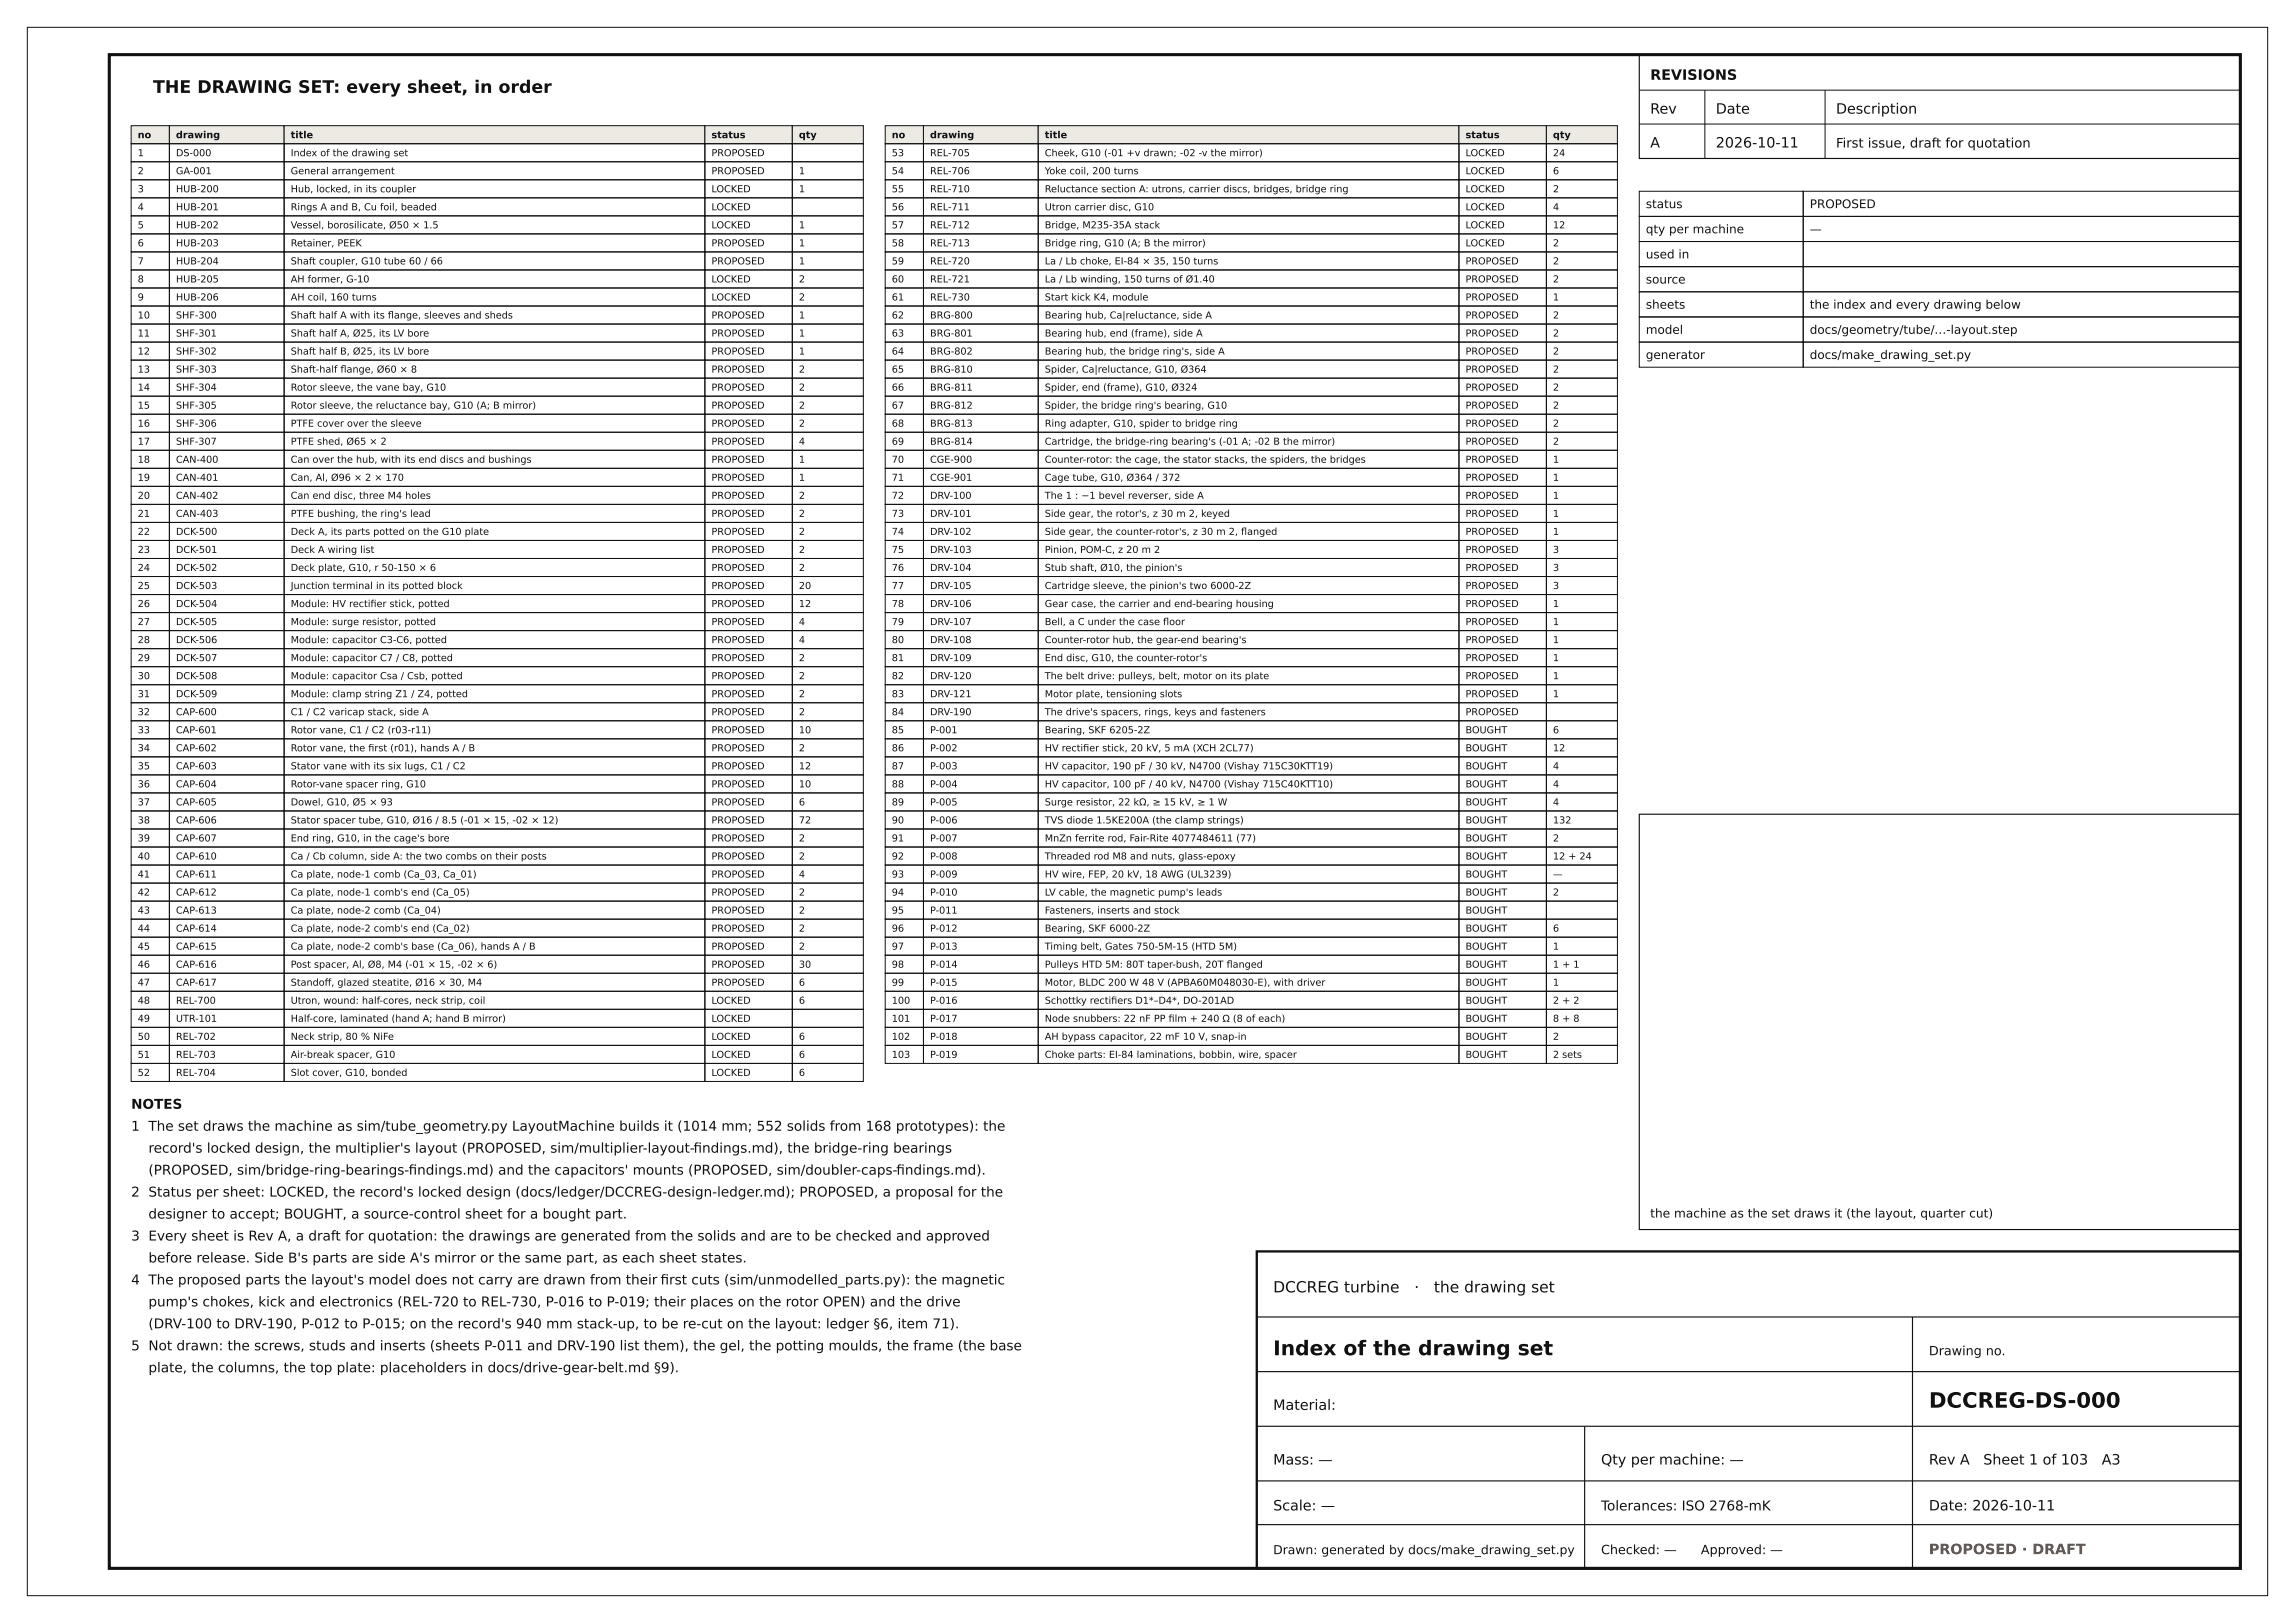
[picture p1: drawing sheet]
<svg xmlns="http://www.w3.org/2000/svg" width="420mm" height="297mm" viewBox="0 0 420 297" stroke-linecap="round" stroke-linejoin="round" font-family="sans-serif">
<defs><g id="words">
<text font-size="3.9" fill="#111" x="353" y="257.6">DCCREG-DS-000</text>
<text font-size="3.7" fill="#111" x="233" y="248">Index of the drawing set</text>
<text font-size="3.2" fill="#111" x="28" y="17">THE DRAWING SET: every sheet, in order</text>
<g font-size="2.8" fill="#111">
<text x="233" y="236.5">DCCREG turbine</text>
<text x="258.8" y="236.5">·</text>
<text x="262.4" y="236.5">the drawing set</text>
</g>
<g font-size="2.6" fill="#111">
<text x="302" y="14.6">REVISIONS</text>
<text x="302" y="20.8">Rev</text>
<text x="314" y="20.8">Date</text>
<text x="336" y="20.8">Description</text>
<text x="302" y="27">A</text>
<text x="314" y="27">2026-10-11</text>
<text x="233" y="258">Material:</text>
<text x="233" y="268">Mass: —</text>
<text x="293" y="268">Qty per machine: —</text>
<text x="353" y="268">Rev A</text>
<text x="363" y="268">Sheet 1 of 103</text>
<text x="384.6" y="268">A3</text>
<text x="233" y="276.4">Scale: —</text>
<text x="353" y="276.4">Date: 2026-10-11</text>
</g>
<text font-size="2.6" fill="#9a3412" x="353" y="284.4">PROPOSED · DRAFT</text>
<g font-size="2.5" fill="#111">
<text x="24" y="202.9">NOTES</text>
<text x="24" y="206.9">1 The set draws the machine as sim/tube_geometry.py LayoutMachine builds it (1014 mm; 552 solids from 168 prototypes): the</text>
<text x="27.2" y="210.9">record's locked design, the multiplier's layout (PROPOSED, sim/multiplier-layout-fndings.md), the bridge-ring bearings</text>
<text x="27.2" y="215">(PROPOSED, sim/bridge-ring-bearings-fndings.md) and the capacitors' mounts (PROPOSED, sim/doubler-caps-fndings.md).</text>
<text x="74.8" y="215">i</text>
<text x="126.9" y="210.9">i</text>
<text x="164" y="215">i</text>
<text x="24" y="219">2 Status per sheet: LOCKED, the record's locked design (docs/ledger/DCCREG-design-ledger.md); PROPOSED, a proposal for the</text>
<text x="24" y="227">3 Every sheet is Rev A, a draft for quotation: the drawings are generated from the solids and are to be checked and approved</text>
<text x="27.2" y="223">designer to accept; BOUGHT, a source-control sheet for a bought part.</text>
<text x="27.2" y="231">before release. Side B's parts are side A's mirror or the same part, as each sheet states.</text>
<text x="24" y="235">4 The proposed parts the layout's model does not carry are drawn from their frst cuts (sim/unmodelled_parts.py): the magnetic</text>
<text x="27.2" y="239.1">pump's chokes, kick and electronics (REL-720 to REL-730, P-016 to P-019; their places on the rotor OPEN) and the drive</text>
<text x="120.9" y="235">i</text>
<text x="27.2" y="243.1">(DRV-100 to DRV-190, P-012 to P-015; on the record's 940 mm stack-up, to be re-cut on the layout: ledger §6, item 71).</text>
<text x="24" y="247.1">5 Not drawn: the screws, studs and inserts (sheets P-011 and DRV-190 list them), the gel, the potting moulds, the frame (the base</text>
<text x="27.2" y="251.1">plate, the columns, the top plate: placeholders in docs/drive-gear-belt.md §9).</text>
<text x="293" y="276.4">Tolerances: ISO 2768-mK</text>
</g>
<text font-size="2.4" fill="#111" x="336" y="27">First issue, draft for quotation</text>
<g font-size="2.3" fill="#111">
<text x="353" y="248">Drawing no.</text>
<text x="233" y="284.4">Drawn: generated by docs/make_drawing_set.py</text>
<text x="293" y="284.4">Checked: —</text>
<text x="311.3" y="284.4">Approved: —</text>
</g>
<g font-size="2.2" fill="#111">
<text x="301.2" y="38.1">status</text>
<text x="331.2" y="38.1">PROPOSED</text>
<text x="301.2" y="42.7">qty per machine</text>
<text x="301.2" y="47.3">used in</text>
<text x="331.2" y="42.7">—</text>
<text x="301.2" y="51.9">source</text>
<text x="301.2" y="56.5">sheets</text>
<text x="331.2" y="56.5">the index and every drawing below</text>
<text x="301.2" y="61.1">model</text>
<text x="301.2" y="65.7">generator</text>
<text x="331.2" y="61.1">docs/geometry/tube/…-layout.step</text>
<text x="331.2" y="65.7">docs/make_drawing_set.py</text>
<text x="302" y="222.8">the machine as the set draws it (the layout, quarter cut)</text>
</g>
<g font-size="1.8" fill="#111">
<text x="25.2" y="25.3">no</text>
<text x="25.2" y="28.6">1</text>
<text x="32.2" y="25.3">drawing</text>
<text x="32.2" y="28.6">DS-000</text>
<text x="53.2" y="25.3">title</text>
<text x="53.2" y="28.6">Index of the drawing set</text>
<text x="130.2" y="25.3">status</text>
<text x="130.2" y="28.6">PROPOSED</text>
<text x="146.2" y="25.3">qty</text>
<text x="163.2" y="25.3">no</text>
<text x="163.2" y="28.6">53</text>
<text x="170.2" y="25.3">drawing</text>
<text x="170.2" y="28.6">REL-705</text>
<text x="191.2" y="25.3">title</text>
<text x="191.2" y="28.6">Cheek, G10 (-01 +v drawn; -02 -v the mirror)</text>
<text x="268.2" y="25.3">status</text>
<text x="268.2" y="28.6">LOCKED</text>
<text x="284.2" y="25.3">qty</text>
<text x="284.2" y="28.6">24</text>
<text x="25.2" y="31.9">2</text>
<text x="25.2" y="35.2">3</text>
<text x="32.2" y="31.9">GA-001</text>
<text x="32.2" y="35.2">HUB-200</text>
<text x="53.2" y="31.9">General arrangement</text>
<text x="53.2" y="35.2">Hub, locked, in its coupler</text>
<text x="130.2" y="31.9">PROPOSED</text>
<text x="130.2" y="35.2">LOCKED</text>
<text x="146.2" y="31.9">1</text>
<text x="146.2" y="35.2">1</text>
<text x="163.2" y="31.9">54</text>
<text x="163.2" y="35.2">55</text>
<text x="170.2" y="31.9">REL-706</text>
<text x="170.2" y="35.2">REL-710</text>
<text x="191.2" y="31.9">Yoke coil, 200 turns</text>
<text x="191.2" y="35.2">Reluctance section A: utrons, carrier discs, bridges, bridge ring</text>
<text x="268.2" y="31.9">LOCKED</text>
<text x="268.2" y="35.2">LOCKED</text>
<text x="284.2" y="31.9">6</text>
<text x="284.2" y="35.2">2</text>
<text x="25.2" y="38.5">4</text>
<text x="25.2" y="41.8">5</text>
<text x="32.2" y="38.5">HUB-201</text>
<text x="32.2" y="41.8">HUB-202</text>
<text x="53.2" y="38.5">Rings A and B, Cu foil, beaded</text>
<text x="53.2" y="41.8">Vessel, borosilicate, Ø50 × 1.5</text>
<text x="130.2" y="38.5">LOCKED</text>
<text x="130.2" y="41.8">LOCKED</text>
<text x="146.2" y="41.8">1</text>
<text x="163.2" y="38.5">56</text>
<text x="163.2" y="41.8">57</text>
<text x="170.2" y="38.5">REL-711</text>
<text x="170.2" y="41.8">REL-712</text>
<text x="191.2" y="38.5">Utron carrier disc, G10</text>
<text x="191.2" y="41.8">Bridge, M235-35A stack</text>
<text x="268.2" y="38.5">LOCKED</text>
<text x="268.2" y="41.8">LOCKED</text>
<text x="284.2" y="38.5">4</text>
<text x="284.2" y="41.8">12</text>
<text x="25.2" y="45.1">6</text>
<text x="32.2" y="45.1">HUB-203</text>
<text x="53.2" y="45.1">Retainer, PEEK</text>
<text x="130.2" y="45.1">PROPOSED</text>
<text x="146.2" y="45.1">1</text>
<text x="163.2" y="45.1">58</text>
<text x="170.2" y="45.1">REL-713</text>
<text x="191.2" y="45.1">Bridge ring, G10 (A; B the mirror)</text>
<text x="268.2" y="45.1">LOCKED</text>
<text x="284.2" y="45.1">2</text>
<text x="25.2" y="48.4">7</text>
<text x="25.2" y="51.7">8</text>
<text x="32.2" y="48.4">HUB-204</text>
<text x="32.2" y="51.7">HUB-205</text>
<text x="53.2" y="48.4">Shaft coupler, G10 tube 60 / 66</text>
<text x="53.2" y="51.7">AH former, G-10</text>
<text x="130.2" y="48.4">PROPOSED</text>
<text x="130.2" y="51.7">LOCKED</text>
<text x="146.2" y="48.4">1</text>
<text x="146.2" y="51.7">2</text>
<text x="163.2" y="48.4">59</text>
<text x="163.2" y="51.7">60</text>
<text x="170.2" y="48.4">REL-720</text>
<text x="170.2" y="51.7">REL-721</text>
<text x="191.2" y="48.4">La / Lb choke, EI-84 × 35, 150 turns</text>
<text x="191.2" y="51.7">La / Lb winding, 150 turns of Ø1.40</text>
<text x="268.2" y="48.4">PROPOSED</text>
<text x="268.2" y="51.7">PROPOSED</text>
<text x="284.2" y="48.4">2</text>
<text x="284.2" y="51.7">2</text>
<text x="25.2" y="55">9</text>
<text x="25.2" y="58.3">10</text>
<text x="32.2" y="55">HUB-206</text>
<text x="32.2" y="58.3">SHF-300</text>
<text x="53.2" y="55">AH coil, 160 turns</text>
<text x="53.2" y="58.3">Shaft half A with its fange, sleeves and sheds</text>
<text x="71" y="58.3">l</text>
<text x="130.2" y="55">LOCKED</text>
<text x="130.2" y="58.3">PROPOSED</text>
<text x="146.2" y="55">2</text>
<text x="146.2" y="58.3">1</text>
<text x="163.2" y="55">61</text>
<text x="163.2" y="58.3">62</text>
<text x="170.2" y="55">REL-730</text>
<text x="170.2" y="58.3">BRG-800</text>
<text x="191.2" y="55">Start kick K4, module</text>
<text x="191.2" y="58.3">Bearing hub, Ca|reluctance, side A</text>
<text x="268.2" y="55">PROPOSED</text>
<text x="268.2" y="58.3">PROPOSED</text>
<text x="284.2" y="55">1</text>
<text x="284.2" y="58.3">2</text>
<text x="25.2" y="61.6">11</text>
<text x="25.2" y="64.9">12</text>
<text x="32.2" y="61.6">SHF-301</text>
<text x="32.2" y="64.9">SHF-302</text>
<text x="53.2" y="61.6">Shaft half A, Ø25, its LV bore</text>
<text x="53.2" y="64.9">Shaft half B, Ø25, its LV bore</text>
<text x="130.2" y="61.6">PROPOSED</text>
<text x="130.2" y="64.9">PROPOSED</text>
<text x="146.2" y="61.6">1</text>
<text x="146.2" y="64.9">1</text>
<text x="163.2" y="61.6">63</text>
<text x="163.2" y="64.9">64</text>
<text x="170.2" y="61.6">BRG-801</text>
<text x="170.2" y="64.9">BRG-802</text>
<text x="191.2" y="61.6">Bearing hub, end (frame), side A</text>
<text x="191.2" y="64.9">Bearing hub, the bridge ring's, side A</text>
<text x="268.2" y="61.6">PROPOSED</text>
<text x="268.2" y="64.9">PROPOSED</text>
<text x="284.2" y="61.6">2</text>
<text x="284.2" y="64.9">2</text>
<text x="25.2" y="68.2">13</text>
<text x="25.2" y="71.5">14</text>
<text x="32.2" y="68.2">SHF-303</text>
<text x="32.2" y="71.5">SHF-304</text>
<text x="53.2" y="68.2">Shaft-half fange, Ø60 × 8</text>
<text x="53.2" y="71.5">Rotor sleeve, the vane bay, G10</text>
<text x="62.3" y="68.2">l</text>
<text x="130.2" y="68.2">PROPOSED</text>
<text x="130.2" y="71.5">PROPOSED</text>
<text x="146.2" y="68.2">2</text>
<text x="146.2" y="71.5">2</text>
<text x="163.2" y="68.2">65</text>
<text x="163.2" y="71.5">66</text>
<text x="170.2" y="68.2">BRG-810</text>
<text x="170.2" y="71.5">BRG-811</text>
<text x="191.2" y="68.2">Spider, Ca|reluctance, G10, Ø364</text>
<text x="191.2" y="71.5">Spider, end (frame), G10, Ø324</text>
<text x="268.2" y="68.2">PROPOSED</text>
<text x="268.2" y="71.5">PROPOSED</text>
<text x="284.2" y="68.2">2</text>
<text x="284.2" y="71.5">2</text>
<text x="25.2" y="74.8">15</text>
<text x="32.2" y="74.8">SHF-305</text>
<text x="53.2" y="74.8">Rotor sleeve, the reluctance bay, G10 (A; B mirror)</text>
<text x="130.2" y="74.8">PROPOSED</text>
<text x="146.2" y="74.8">2</text>
<text x="163.2" y="74.8">67</text>
<text x="170.2" y="74.8">BRG-812</text>
<text x="191.2" y="74.8">Spider, the bridge ring's bearing, G10</text>
<text x="268.2" y="74.8">PROPOSED</text>
<text x="284.2" y="74.8">2</text>
<text x="25.2" y="78.1">16</text>
<text x="25.2" y="81.4">17</text>
<text x="32.2" y="78.1">SHF-306</text>
<text x="32.2" y="81.4">SHF-307</text>
<text x="53.2" y="78.1">PTFE cover over the sleeve</text>
<text x="53.2" y="81.4">PTFE shed, Ø65 × 2</text>
<text x="130.2" y="78.1">PROPOSED</text>
<text x="130.2" y="81.4">PROPOSED</text>
<text x="146.2" y="78.1">2</text>
<text x="146.2" y="81.4">4</text>
<text x="163.2" y="78.1">68</text>
<text x="163.2" y="81.4">69</text>
<text x="170.2" y="78.1">BRG-813</text>
<text x="170.2" y="81.4">BRG-814</text>
<text x="191.2" y="78.1">Ring adapter, G10, spider to bridge ring</text>
<text x="191.2" y="81.4">Cartridge, the bridge-ring bearing's (-01 A; -02 B the mirror)</text>
<text x="268.2" y="78.1">PROPOSED</text>
<text x="268.2" y="81.4">PROPOSED</text>
<text x="284.2" y="78.1">2</text>
<text x="284.2" y="81.4">2</text>
<text x="25.2" y="84.7">18</text>
<text x="25.2" y="88">19</text>
<text x="32.2" y="84.7">CAN-400</text>
<text x="32.2" y="88">CAN-401</text>
<text x="53.2" y="84.7">Can over the hub, with its end discs and bushings</text>
<text x="53.2" y="88">Can, Al, Ø96 × 2 × 170</text>
<text x="130.2" y="84.7">PROPOSED</text>
<text x="130.2" y="88">PROPOSED</text>
<text x="146.2" y="84.7">1</text>
<text x="146.2" y="88">1</text>
<text x="163.2" y="84.7">70</text>
<text x="163.2" y="88">71</text>
<text x="170.2" y="84.7">CGE-900</text>
<text x="170.2" y="88">CGE-901</text>
<text x="191.2" y="84.7">Counter-rotor: the cage, the stator stacks, the spiders, the bridges</text>
<text x="191.2" y="88">Cage tube, G10, Ø364 / 372</text>
<text x="268.2" y="84.7">PROPOSED</text>
<text x="268.2" y="88">PROPOSED</text>
<text x="284.2" y="84.7">1</text>
<text x="284.2" y="88">1</text>
<text x="25.2" y="91.3">20</text>
<text x="25.2" y="94.6">21</text>
<text x="32.2" y="91.3">CAN-402</text>
<text x="32.2" y="94.6">CAN-403</text>
<text x="53.2" y="91.3">Can end disc, three M4 holes</text>
<text x="53.2" y="94.6">PTFE bushing, the ring's lead</text>
<text x="130.2" y="91.3">PROPOSED</text>
<text x="130.2" y="94.6">PROPOSED</text>
<text x="146.2" y="91.3">2</text>
<text x="146.2" y="94.6">2</text>
<text x="163.2" y="91.3">72</text>
<text x="163.2" y="94.6">73</text>
<text x="170.2" y="91.3">DRV-100</text>
<text x="170.2" y="94.6">DRV-101</text>
<text x="191.2" y="91.3">The 1 : −1 bevel reverser, side A</text>
<text x="191.2" y="94.6">Side gear, the rotor's, z 30 m 2, keyed</text>
<text x="268.2" y="91.3">PROPOSED</text>
<text x="268.2" y="94.6">PROPOSED</text>
<text x="284.2" y="91.3">1</text>
<text x="284.2" y="94.6">1</text>
<text x="25.2" y="97.9">22</text>
<text x="25.2" y="101.2">23</text>
<text x="32.2" y="97.9">DCK-500</text>
<text x="32.2" y="101.2">DCK-501</text>
<text x="53.2" y="97.9">Deck A, its parts potted on the G10 plate</text>
<text x="53.2" y="101.2">Deck A wiring list</text>
<text x="130.2" y="97.9">PROPOSED</text>
<text x="130.2" y="101.2">PROPOSED</text>
<text x="146.2" y="97.9">2</text>
<text x="146.2" y="101.2">2</text>
<text x="163.2" y="97.9">74</text>
<text x="163.2" y="101.2">75</text>
<text x="170.2" y="97.9">DRV-102</text>
<text x="170.2" y="101.2">DRV-103</text>
<text x="191.2" y="97.9">Side gear, the counter-rotor's, z 30 m 2, fanged</text>
<text x="191.2" y="101.2">Pinion, POM-C, z 20 m 2</text>
<text x="227.1" y="97.9">l</text>
<text x="268.2" y="97.9">PROPOSED</text>
<text x="268.2" y="101.2">PROPOSED</text>
<text x="284.2" y="97.9">1</text>
<text x="284.2" y="101.2">3</text>
<text x="25.2" y="104.5">24</text>
<text x="25.2" y="107.8">25</text>
<text x="32.2" y="104.5">DCK-502</text>
<text x="32.2" y="107.8">DCK-503</text>
<text x="53.2" y="104.5">Deck plate, G10, r 50-150 × 6</text>
<text x="53.2" y="107.8">Junction terminal in its potted block</text>
<text x="130.2" y="104.5">PROPOSED</text>
<text x="130.2" y="107.8">PROPOSED</text>
<text x="146.2" y="104.5">2</text>
<text x="146.2" y="107.8">20</text>
<text x="163.2" y="104.5">76</text>
<text x="163.2" y="107.8">77</text>
<text x="170.2" y="104.5">DRV-104</text>
<text x="170.2" y="107.8">DRV-105</text>
<text x="191.2" y="104.5">Stub shaft, Ø10, the pinion's</text>
<text x="191.2" y="107.8">Cartridge sleeve, the pinion's two 6000-2Z</text>
<text x="268.2" y="104.5">PROPOSED</text>
<text x="268.2" y="107.8">PROPOSED</text>
<text x="284.2" y="104.5">3</text>
<text x="284.2" y="107.8">3</text>
<text x="25.2" y="111.1">26</text>
<text x="32.2" y="111.1">DCK-504</text>
<text x="53.2" y="111.1">Module: HV rectifer stick, potted</text>
<text x="67.8" y="111.1">i</text>
<text x="130.2" y="111.1">PROPOSED</text>
<text x="146.2" y="111.1">12</text>
<text x="163.2" y="111.1">78</text>
<text x="170.2" y="111.1">DRV-106</text>
<text x="191.2" y="111.1">Gear case, the carrier and end-bearing housing</text>
<text x="268.2" y="111.1">PROPOSED</text>
<text x="284.2" y="111.1">1</text>
<text x="25.2" y="114.4">27</text>
<text x="25.2" y="117.7">28</text>
<text x="32.2" y="114.4">DCK-505</text>
<text x="32.2" y="117.7">DCK-506</text>
<text x="53.2" y="114.4">Module: surge resistor, potted</text>
<text x="53.2" y="117.7">Module: capacitor C3-C6, potted</text>
<text x="130.2" y="114.4">PROPOSED</text>
<text x="130.2" y="117.7">PROPOSED</text>
<text x="146.2" y="114.4">4</text>
<text x="146.2" y="117.7">4</text>
<text x="163.2" y="114.4">79</text>
<text x="163.2" y="117.7">80</text>
<text x="170.2" y="114.4">DRV-107</text>
<text x="170.2" y="117.7">DRV-108</text>
<text x="191.2" y="114.4">Bell, a C under the case foor</text>
<text x="191.2" y="117.7">Counter-rotor hub, the gear-end bearing's</text>
<text x="212.8" y="114.4">l</text>
<text x="268.2" y="114.4">PROPOSED</text>
<text x="268.2" y="117.7">PROPOSED</text>
<text x="284.2" y="114.4">1</text>
<text x="284.2" y="117.7">1</text>
<text x="25.2" y="121">29</text>
<text x="25.2" y="124.3">30</text>
<text x="32.2" y="121">DCK-507</text>
<text x="32.2" y="124.3">DCK-508</text>
<text x="53.2" y="121">Module: capacitor C7 / C8, potted</text>
<text x="53.2" y="124.3">Module: capacitor Csa / Csb, potted</text>
<text x="130.2" y="121">PROPOSED</text>
<text x="130.2" y="124.3">PROPOSED</text>
<text x="146.2" y="121">2</text>
<text x="146.2" y="124.3">2</text>
<text x="163.2" y="121">81</text>
<text x="163.2" y="124.3">82</text>
<text x="170.2" y="121">DRV-109</text>
<text x="170.2" y="124.3">DRV-120</text>
<text x="191.2" y="121">End disc, G10, the counter-rotor's</text>
<text x="191.2" y="124.3">The belt drive: pulleys, belt, motor on its plate</text>
<text x="268.2" y="121">PROPOSED</text>
<text x="268.2" y="124.3">PROPOSED</text>
<text x="284.2" y="121">1</text>
<text x="284.2" y="124.3">1</text>
<text x="25.2" y="127.6">31</text>
<text x="25.2" y="130.9">32</text>
<text x="32.2" y="127.6">DCK-509</text>
<text x="32.2" y="130.9">CAP-600</text>
<text x="53.2" y="127.6">Module: clamp string Z1 / Z4, potted</text>
<text x="53.2" y="130.9">C1 / C2 varicap stack, side A</text>
<text x="130.2" y="127.6">PROPOSED</text>
<text x="130.2" y="130.9">PROPOSED</text>
<text x="146.2" y="127.6">2</text>
<text x="146.2" y="130.9">2</text>
<text x="163.2" y="127.6">83</text>
<text x="163.2" y="130.9">84</text>
<text x="170.2" y="127.6">DRV-121</text>
<text x="170.2" y="130.9">DRV-190</text>
<text x="191.2" y="127.6">Motor plate, tensioning slots</text>
<text x="191.2" y="130.9">The drive's spacers, rings, keys and fasteners</text>
<text x="268.2" y="127.6">PROPOSED</text>
<text x="268.2" y="130.9">PROPOSED</text>
<text x="284.2" y="127.6">1</text>
<text x="25.2" y="134.2">33</text>
<text x="25.2" y="137.5">34</text>
<text x="32.2" y="134.2">CAP-601</text>
<text x="32.2" y="137.5">CAP-602</text>
<text x="53.2" y="134.2">Rotor vane, C1 / C2 (r03-r11)</text>
<text x="53.2" y="137.5">Rotor vane, the frst (r01), hands A / B</text>
<text x="67.4" y="137.5">i</text>
<text x="130.2" y="134.2">PROPOSED</text>
<text x="130.2" y="137.5">PROPOSED</text>
<text x="146.2" y="134.2">10</text>
<text x="146.2" y="137.5">2</text>
<text x="163.2" y="134.2">85</text>
<text x="163.2" y="137.5">86</text>
<text x="170.2" y="134.2">P-001</text>
<text x="170.2" y="137.5">P-002</text>
<text x="191.2" y="134.2">Bearing, SKF 6205-2Z</text>
<text x="191.2" y="137.5">HV rectifer stick, 20 kV, 5 mA (XCH 2CL77)</text>
<text x="198.2" y="137.5">i</text>
<text x="268.2" y="134.2">BOUGHT</text>
<text x="268.2" y="137.5">BOUGHT</text>
<text x="284.2" y="134.2">6</text>
<text x="284.2" y="137.5">12</text>
<text x="25.2" y="140.8">35</text>
<text x="32.2" y="140.8">CAP-603</text>
<text x="53.2" y="140.8">Stator vane with its six lugs, C1 / C2</text>
<text x="130.2" y="140.8">PROPOSED</text>
<text x="146.2" y="140.8">12</text>
<text x="163.2" y="140.8">87</text>
<text x="170.2" y="140.8">P-003</text>
<text x="191.2" y="140.8">HV capacitor, 190 pF / 30 kV, N4700 (Vishay 715C30KTT19)</text>
<text x="268.2" y="140.8">BOUGHT</text>
<text x="284.2" y="140.8">4</text>
<text x="25.2" y="144.1">36</text>
<text x="25.2" y="147.4">37</text>
<text x="32.2" y="144.1">CAP-604</text>
<text x="32.2" y="147.4">CAP-605</text>
<text x="53.2" y="144.1">Rotor-vane spacer ring, G10</text>
<text x="53.2" y="147.4">Dowel, G10, Ø5 × 93</text>
<text x="130.2" y="144.1">PROPOSED</text>
<text x="130.2" y="147.4">PROPOSED</text>
<text x="146.2" y="144.1">10</text>
<text x="146.2" y="147.4">6</text>
<text x="163.2" y="144.1">88</text>
<text x="163.2" y="147.4">89</text>
<text x="170.2" y="144.1">P-004</text>
<text x="170.2" y="147.4">P-005</text>
<text x="191.2" y="144.1">HV capacitor, 100 pF / 40 kV, N4700 (Vishay 715C40KTT10)</text>
<text x="191.2" y="147.4">Surge resistor, 22 kΩ, ≥ 15 kV, ≥ 1 W</text>
<text x="268.2" y="144.1">BOUGHT</text>
<text x="268.2" y="147.4">BOUGHT</text>
<text x="284.2" y="144.1">4</text>
<text x="284.2" y="147.4">4</text>
<text x="25.2" y="150.7">38</text>
<text x="25.2" y="154">39</text>
<text x="32.2" y="150.7">CAP-606</text>
<text x="32.2" y="154">CAP-607</text>
<text x="53.2" y="150.7">Stator spacer tube, G10, Ø16 / 8.5 (-01 × 15, -02 × 12)</text>
<text x="53.2" y="154">End ring, G10, in the cage's bore</text>
<text x="130.2" y="150.7">PROPOSED</text>
<text x="130.2" y="154">PROPOSED</text>
<text x="146.2" y="150.7">72</text>
<text x="146.2" y="154">2</text>
<text x="163.2" y="150.7">90</text>
<text x="163.2" y="154">91</text>
<text x="170.2" y="150.7">P-006</text>
<text x="170.2" y="154">P-007</text>
<text x="191.2" y="150.7">TVS diode 1.5KE200A (the clamp strings)</text>
<text x="191.2" y="154">MnZn ferrite rod, Fair-Rite 4077484611 (77)</text>
<text x="268.2" y="150.7">BOUGHT</text>
<text x="268.2" y="154">BOUGHT</text>
<text x="284.2" y="150.7">132</text>
<text x="284.2" y="154">2</text>
<text x="25.2" y="157.3">40</text>
<text x="25.2" y="160.6">41</text>
<text x="32.2" y="157.3">CAP-610</text>
<text x="32.2" y="160.6">CAP-611</text>
<text x="53.2" y="157.3">Ca / Cb column, side A: the two combs on their posts</text>
<text x="53.2" y="160.6">Ca plate, node-1 comb (Ca_03, Ca_01)</text>
<text x="130.2" y="157.3">PROPOSED</text>
<text x="130.2" y="160.6">PROPOSED</text>
<text x="146.2" y="157.3">2</text>
<text x="146.2" y="160.6">4</text>
<text x="163.2" y="157.3">92</text>
<text x="163.2" y="160.6">93</text>
<text x="170.2" y="157.3">P-008</text>
<text x="170.2" y="160.6">P-009</text>
<text x="191.2" y="157.3">Threaded rod M8 and nuts, glass-epoxy</text>
<text x="191.2" y="160.6">HV wire, FEP, 20 kV, 18 AWG (UL3239)</text>
<text x="268.2" y="157.3">BOUGHT</text>
<text x="268.2" y="160.6">BOUGHT</text>
<text x="284.2" y="157.3">12 + 24</text>
<text x="284.2" y="160.6">—</text>
<text x="25.2" y="163.9">42</text>
<text x="25.2" y="167.2">43</text>
<text x="32.2" y="163.9">CAP-612</text>
<text x="32.2" y="167.2">CAP-613</text>
<text x="53.2" y="163.9">Ca plate, node-1 comb's end (Ca_05)</text>
<text x="53.2" y="167.2">Ca plate, node-2 comb (Ca_04)</text>
<text x="130.2" y="163.9">PROPOSED</text>
<text x="130.2" y="167.2">PROPOSED</text>
<text x="146.2" y="163.9">2</text>
<text x="146.2" y="167.2">2</text>
<text x="163.2" y="163.9">94</text>
<text x="163.2" y="167.2">95</text>
<text x="170.2" y="163.9">P-010</text>
<text x="170.2" y="167.2">P-011</text>
<text x="191.2" y="163.9">LV cable, the magnetic pump's leads</text>
<text x="191.2" y="167.2">Fasteners, inserts and stock</text>
<text x="268.2" y="163.9">BOUGHT</text>
<text x="268.2" y="167.2">BOUGHT</text>
<text x="284.2" y="163.9">2</text>
<text x="25.2" y="170.5">44</text>
<text x="25.2" y="173.8">45</text>
<text x="32.2" y="170.5">CAP-614</text>
<text x="32.2" y="173.8">CAP-615</text>
<text x="53.2" y="170.5">Ca plate, node-2 comb's end (Ca_02)</text>
<text x="53.2" y="173.8">Ca plate, node-2 comb's base (Ca_06), hands A / B</text>
<text x="130.2" y="170.5">PROPOSED</text>
<text x="130.2" y="173.8">PROPOSED</text>
<text x="146.2" y="170.5">2</text>
<text x="146.2" y="173.8">2</text>
<text x="163.2" y="170.5">96</text>
<text x="163.2" y="173.8">97</text>
<text x="170.2" y="170.5">P-012</text>
<text x="170.2" y="173.8">P-013</text>
<text x="191.2" y="170.5">Bearing, SKF 6000-2Z</text>
<text x="191.2" y="173.8">Timing belt, Gates 750-5M-15 (HTD 5M)</text>
<text x="268.2" y="170.5">BOUGHT</text>
<text x="268.2" y="173.8">BOUGHT</text>
<text x="284.2" y="170.5">6</text>
<text x="284.2" y="173.8">1</text>
<text x="25.2" y="177.1">46</text>
<text x="32.2" y="177.1">CAP-616</text>
<text x="53.2" y="177.1">Post spacer, Al, Ø8, M4 (-01 × 15, -02 × 6)</text>
<text x="130.2" y="177.1">PROPOSED</text>
<text x="146.2" y="177.1">30</text>
<text x="163.2" y="177.1">98</text>
<text x="170.2" y="177.1">P-014</text>
<text x="191.2" y="177.1">Pulleys HTD 5M: 80T taper-bush, 20T fanged</text>
<text x="224.5" y="177.1">l</text>
<text x="268.2" y="177.1">BOUGHT</text>
<text x="284.2" y="177.1">1 + 1</text>
<text x="25.2" y="180.4">47</text>
<text x="25.2" y="183.7">48</text>
<text x="32.2" y="180.4">CAP-617</text>
<text x="32.2" y="183.7">REL-700</text>
<text x="53.2" y="180.4">Standof, glazed steatite, Ø16 × 30, M4</text>
<text x="53.2" y="183.7">Utron, wound: half-cores, neck strip, coil</text>
<text x="59.4" y="180.4">f</text>
<text x="130.2" y="180.4">PROPOSED</text>
<text x="130.2" y="183.7">LOCKED</text>
<text x="146.2" y="180.4">6</text>
<text x="146.2" y="183.7">6</text>
<text x="163.2" y="180.4">99</text>
<text x="163.2" y="183.7">100</text>
<text x="170.2" y="180.4">P-015</text>
<text x="170.2" y="183.7">P-016</text>
<text x="191.2" y="180.4">Motor, BLDC 200 W 48 V (APBA60M048030-E), with driver</text>
<text x="191.2" y="183.7">Schottky rectifers D1*–D4*, DO-201AD</text>
<text x="203.4" y="183.7">i</text>
<text x="268.2" y="180.4">BOUGHT</text>
<text x="268.2" y="183.7">BOUGHT</text>
<text x="284.2" y="180.4">1</text>
<text x="284.2" y="183.7">2 + 2</text>
<text x="25.2" y="187">49</text>
<text x="25.2" y="190.3">50</text>
<text x="32.2" y="187">UTR-101</text>
<text x="32.2" y="190.3">REL-702</text>
<text x="53.2" y="187">Half-core, laminated (hand A; hand B mirror)</text>
<text x="53.2" y="190.3">Neck strip, 80 % NiFe</text>
<text x="130.2" y="187">LOCKED</text>
<text x="130.2" y="190.3">LOCKED</text>
<text x="146.2" y="190.3">6</text>
<text x="163.2" y="187">101</text>
<text x="163.2" y="190.3">102</text>
<text x="170.2" y="187">P-017</text>
<text x="170.2" y="190.3">P-018</text>
<text x="191.2" y="187">Node snubbers: 22 nF PP flm + 240 Ω (8 of each)</text>
<text x="191.2" y="190.3">AH bypass capacitor, 22 mF 10 V, snap-in</text>
<text x="213.9" y="187">i</text>
<text x="268.2" y="187">BOUGHT</text>
<text x="268.2" y="190.3">BOUGHT</text>
<text x="284.2" y="187">8 + 8</text>
<text x="284.2" y="190.3">2</text>
<text x="25.2" y="193.6">51</text>
<text x="25.2" y="196.9">52</text>
<text x="32.2" y="193.6">REL-703</text>
<text x="32.2" y="196.9">REL-704</text>
<text x="53.2" y="193.6">Air-break spacer, G10</text>
<text x="53.2" y="196.9">Slot cover, G10, bonded</text>
<text x="130.2" y="193.6">LOCKED</text>
<text x="130.2" y="196.9">LOCKED</text>
<text x="146.2" y="193.6">6</text>
<text x="146.2" y="196.9">6</text>
<text x="163.2" y="193.6">103</text>
<text x="170.2" y="193.6">P-019</text>
<text x="191.2" y="193.6">Choke parts: EI-84 laminations, bobbin, wire, spacer</text>
<text x="268.2" y="193.6">BOUGHT</text>
<text x="284.2" y="193.6">2 sets</text>
</g>
</g></defs>
<path d="M20 10h390v277h-390z" fill="none" stroke="#111" stroke-width=".56"/>
<path d="M5 5h410v287h-410zM300 16.5h110M312 16.5v12.5M334 16.5v12.5M300 22.7h110" fill="none" stroke="#111" stroke-width=".18"/>
<path d="M300 10h110v19h-110zM300 149h110v76h-110zM230 241h180M230 251h180M350 241v46M230 261h180M230 271h180M230 279h180M290 261v26" fill="none" stroke="#111" stroke-width=".21"/>
<path d="M230 229h180v58h-180z" fill="none" stroke="#111" stroke-width=".42"/>
<g fill="#eceae3" stroke="#111" stroke-width=".18">
<path d="M24 23h7v3.3h-7z"/>
<path d="M31 23h21v3.3h-21z"/>
<path d="M52 23h77v3.3h-77z"/>
<path d="M129 23h16v3.3h-16z"/>
<path d="M145 23h13v3.3h-13z"/>
</g>
<g fill="none" stroke="#111" stroke-width=".18">
<path d="M24 26.3h7v3.3h-7zM24 29.6h7v3.3h-7zM24 32.9h7v3.3h-7zM24 36.2h7v3.3h-7zM24 39.5h7v3.3h-7zM31 26.3h21v3.3h-21zM31 29.6h21v3.3h-21zM31 32.9h21v3.3h-21zM31 36.2h21v3.3h-21zM31 39.5h21v3.3h-21zM52 26.3h77v3.3h-77zM52 29.6h77v3.3h-77z"/>
<path d="M52 32.9h77v3.3h-77zM52 36.2h77v3.3h-77zM52 39.5h77v3.3h-77zM129 26.3h16v3.3h-16zM129 29.6h16v3.3h-16zM129 32.9h16v3.3h-16zM129 36.2h16v3.3h-16zM129 39.5h16v3.3h-16zM145 26.3h13v3.3h-13zM145 29.6h13v3.3h-13zM145 32.9h13v3.3h-13zM145 36.2h13v3.3h-13z"/>
<path d="M145 39.5h13v3.3h-13zM24 42.8h7v3.3h-7zM24 46.1h7v3.3h-7zM24 49.4h7v3.3h-7zM24 52.7h7v3.3h-7zM24 56h7v3.3h-7zM24 59.3h7v3.3h-7zM31 42.8h21v3.3h-21zM31 46.1h21v3.3h-21zM31 49.4h21v3.3h-21zM31 52.7h21v3.3h-21zM31 56h21v3.3h-21z"/>
<path d="M31 59.3h21v3.3h-21zM52 42.8h77v3.3h-77zM52 46.1h77v3.3h-77zM52 49.4h77v3.3h-77zM52 52.7h77v3.3h-77zM52 56h77v3.3h-77zM52 59.3h77v3.3h-77zM129 42.8h16v3.3h-16zM129 46.1h16v3.3h-16zM129 49.4h16v3.3h-16zM129 52.7h16v3.3h-16zM129 56h16v3.3h-16z"/>
<path d="M129 59.3h16v3.3h-16zM145 42.8h13v3.3h-13zM145 46.1h13v3.3h-13zM145 49.4h13v3.3h-13zM145 52.7h13v3.3h-13zM145 56h13v3.3h-13zM145 59.3h13v3.3h-13zM24 62.6h7v3.3h-7zM24 65.9h7v3.3h-7zM24 69.2h7v3.3h-7zM24 72.5h7v3.3h-7zM24 75.8h7v3.3h-7z"/>
<path d="M24 79.1h7v3.3h-7zM31 62.6h21v3.3h-21zM31 65.9h21v3.3h-21zM31 69.2h21v3.3h-21zM31 72.5h21v3.3h-21zM31 75.8h21v3.3h-21zM31 79.1h21v3.3h-21zM52 62.6h77v3.3h-77zM52 65.9h77v3.3h-77zM52 69.2h77v3.3h-77zM52 72.5h77v3.3h-77zM52 75.8h77v3.3h-77z"/>
<path d="M52 79.1h77v3.3h-77zM129 62.6h16v3.3h-16zM129 65.9h16v3.3h-16zM129 69.2h16v3.3h-16zM129 72.5h16v3.3h-16zM129 75.8h16v3.3h-16zM129 79.1h16v3.3h-16zM145 62.6h13v3.3h-13zM145 65.9h13v3.3h-13zM145 69.2h13v3.3h-13zM145 72.5h13v3.3h-13zM145 75.8h13v3.3h-13z"/>
<path d="M145 79.1h13v3.3h-13zM24 82.4h7v3.3h-7zM24 85.7h7v3.3h-7zM24 89h7v3.3h-7zM24 92.3h7v3.3h-7zM24 95.6h7v3.3h-7zM24 98.9h7v3.3h-7zM31 82.4h21v3.3h-21zM31 85.7h21v3.3h-21zM31 89h21v3.3h-21zM31 92.3h21v3.3h-21zM31 95.6h21v3.3h-21z"/>
<path d="M31 98.9h21v3.3h-21zM52 82.4h77v3.3h-77zM52 85.7h77v3.3h-77zM52 89h77v3.3h-77zM52 92.3h77v3.3h-77zM52 95.6h77v3.3h-77zM52 98.9h77v3.3h-77zM129 82.4h16v3.3h-16zM129 85.7h16v3.3h-16zM129 89h16v3.3h-16zM129 92.3h16v3.3h-16zM129 95.6h16v3.3h-16z"/>
<path d="M129 98.9h16v3.3h-16zM145 82.4h13v3.3h-13zM145 85.7h13v3.3h-13zM145 89h13v3.3h-13zM145 92.3h13v3.3h-13zM145 95.6h13v3.3h-13zM145 98.9h13v3.3h-13zM24 102.2h7v3.3h-7zM24 105.5h7v3.3h-7zM24 108.8h7v3.3h-7zM24 112.1h7v3.3h-7zM24 115.4h7v3.3h-7z"/>
<path d="M24 118.7h7v3.3h-7zM31 102.2h21v3.3h-21zM31 105.5h21v3.3h-21zM31 108.8h21v3.3h-21zM31 112.1h21v3.3h-21zM31 115.4h21v3.3h-21zM31 118.7h21v3.3h-21zM52 102.2h77v3.3h-77zM52 105.5h77v3.3h-77zM52 108.8h77v3.3h-77zM52 112.1h77v3.3h-77zM52 115.4h77v3.3h-77z"/>
<path d="M52 118.7h77v3.3h-77zM129 102.2h16v3.3h-16zM129 105.5h16v3.3h-16zM129 108.8h16v3.3h-16zM129 112.1h16v3.3h-16zM129 115.4h16v3.3h-16zM129 118.7h16v3.3h-16zM145 102.2h13v3.3h-13zM145 105.5h13v3.3h-13zM145 108.8h13v3.3h-13zM145 112.1h13v3.3h-13zM145 115.4h13v3.3h-13z"/>
<path d="M145 118.7h13v3.3h-13zM24 122h7v3.3h-7zM24 125.3h7v3.3h-7zM24 128.6h7v3.3h-7zM24 131.9h7v3.3h-7zM24 135.2h7v3.3h-7zM24 138.5h7v3.3h-7zM31 122h21v3.3h-21zM31 125.3h21v3.3h-21zM31 128.6h21v3.3h-21zM31 131.9h21v3.3h-21zM31 135.2h21v3.3h-21z"/>
<path d="M31 138.5h21v3.3h-21zM52 122h77v3.3h-77zM52 125.3h77v3.3h-77zM52 128.6h77v3.3h-77zM52 131.9h77v3.3h-77zM52 135.2h77v3.3h-77zM52 138.5h77v3.3h-77zM129 122h16v3.3h-16zM129 125.3h16v3.3h-16zM129 128.6h16v3.3h-16zM129 131.9h16v3.3h-16zM129 135.2h16v3.3h-16z"/>
<path d="M129 138.5h16v3.3h-16zM145 122h13v3.3h-13zM145 125.3h13v3.3h-13zM145 128.6h13v3.3h-13zM145 131.9h13v3.3h-13zM145 135.2h13v3.3h-13zM145 138.5h13v3.3h-13zM24 141.8h7v3.3h-7zM24 145.1h7v3.3h-7zM24 148.4h7v3.3h-7zM24 151.7h7v3.3h-7zM24 155h7v3.3h-7z"/>
<path d="M24 158.3h7v3.3h-7zM31 141.8h21v3.3h-21zM31 145.1h21v3.3h-21zM31 148.4h21v3.3h-21zM31 151.7h21v3.3h-21zM31 155h21v3.3h-21zM31 158.3h21v3.3h-21zM52 141.8h77v3.3h-77zM52 145.1h77v3.3h-77zM52 148.4h77v3.3h-77zM52 151.7h77v3.3h-77zM52 155h77v3.3h-77z"/>
<path d="M52 158.3h77v3.3h-77zM129 141.8h16v3.3h-16zM129 145.1h16v3.3h-16zM129 148.4h16v3.3h-16zM129 151.7h16v3.3h-16zM129 155h16v3.3h-16zM129 158.3h16v3.3h-16zM145 141.8h13v3.3h-13zM145 145.1h13v3.3h-13zM145 148.4h13v3.3h-13zM145 151.7h13v3.3h-13zM145 155h13v3.3h-13z"/>
<path d="M145 158.3h13v3.3h-13zM24 161.6h7v3.3h-7zM24 164.9h7v3.3h-7zM24 168.2h7v3.3h-7zM24 171.5h7v3.3h-7zM24 174.8h7v3.3h-7zM24 178.1h7v3.3h-7zM31 161.6h21v3.3h-21zM31 164.9h21v3.3h-21zM31 168.2h21v3.3h-21zM31 171.5h21v3.3h-21zM31 174.8h21v3.3h-21z"/>
<path d="M31 178.1h21v3.3h-21zM52 161.6h77v3.3h-77zM52 164.9h77v3.3h-77zM52 168.2h77v3.3h-77zM52 171.5h77v3.3h-77zM52 174.8h77v3.3h-77zM52 178.1h77v3.3h-77zM129 161.6h16v3.3h-16zM129 164.9h16v3.3h-16zM129 168.2h16v3.3h-16zM129 171.5h16v3.3h-16zM129 174.8h16v3.3h-16z"/>
<path d="M129 178.1h16v3.3h-16zM145 161.6h13v3.3h-13zM145 164.9h13v3.3h-13zM145 168.2h13v3.3h-13zM145 171.5h13v3.3h-13zM145 174.8h13v3.3h-13zM145 178.1h13v3.3h-13zM24 181.4h7v3.3h-7zM24 184.7h7v3.3h-7zM24 188h7v3.3h-7zM24 191.3h7v3.3h-7zM24 194.6h7v3.3h-7z"/>
<path d="M31 181.4h21v3.3h-21zM31 184.7h21v3.3h-21zM31 188h21v3.3h-21zM31 191.3h21v3.3h-21zM31 194.6h21v3.3h-21zM52 181.4h77v3.3h-77zM52 184.7h77v3.3h-77zM52 188h77v3.3h-77zM52 191.3h77v3.3h-77zM52 194.6h77v3.3h-77zM129 181.4h16v3.3h-16zM129 184.7h16v3.3h-16z"/>
<path d="M129 188h16v3.3h-16zM129 191.3h16v3.3h-16zM129 194.6h16v3.3h-16zM145 181.4h13v3.3h-13zM145 184.7h13v3.3h-13zM145 188h13v3.3h-13zM145 191.3h13v3.3h-13zM145 194.6h13v3.3h-13z"/>
</g>
<g fill="#eceae3" stroke="#111" stroke-width=".18">
<path d="M162 23h7v3.3h-7z"/>
<path d="M169 23h21v3.3h-21z"/>
<path d="M190 23h77v3.3h-77z"/>
<path d="M267 23h16v3.3h-16z"/>
<path d="M283 23h13v3.3h-13z"/>
</g>
<g fill="none" stroke="#111" stroke-width=".18">
<path d="M162 26.3h7v3.3h-7zM162 29.6h7v3.3h-7zM162 32.9h7v3.3h-7zM162 36.2h7v3.3h-7zM162 39.5h7v3.3h-7zM169 26.3h21v3.3h-21zM169 29.6h21v3.3h-21zM169 32.9h21v3.3h-21zM169 36.2h21v3.3h-21zM169 39.5h21v3.3h-21zM190 26.3h77v3.3h-77zM190 29.6h77v3.3h-77z"/>
<path d="M190 32.9h77v3.3h-77zM190 36.2h77v3.3h-77zM190 39.5h77v3.3h-77zM267 26.3h16v3.3h-16zM267 29.6h16v3.3h-16zM267 32.9h16v3.3h-16zM267 36.2h16v3.3h-16zM267 39.5h16v3.3h-16zM283 26.3h13v3.3h-13zM283 29.6h13v3.3h-13zM283 32.9h13v3.3h-13zM283 36.2h13v3.3h-13z"/>
<path d="M283 39.5h13v3.3h-13zM300 35h30v4.6h-30zM300 39.6h30v4.6h-30zM330 35h80v4.6h-80zM330 39.6h80v4.6h-80zM162 42.8h7v3.3h-7zM162 46.1h7v3.3h-7zM162 49.4h7v3.3h-7zM162 52.7h7v3.3h-7zM162 56h7v3.3h-7zM162 59.3h7v3.3h-7zM169 42.8h21v3.3h-21z"/>
<path d="M169 46.1h21v3.3h-21zM169 49.4h21v3.3h-21zM169 52.7h21v3.3h-21zM169 56h21v3.3h-21zM169 59.3h21v3.3h-21zM190 42.8h77v3.3h-77zM190 46.1h77v3.3h-77zM190 49.4h77v3.3h-77zM190 52.7h77v3.3h-77zM190 56h77v3.3h-77zM190 59.3h77v3.3h-77zM267 42.8h16v3.3h-16z"/>
<path d="M267 46.1h16v3.3h-16zM267 49.4h16v3.3h-16zM267 52.7h16v3.3h-16zM267 56h16v3.3h-16zM267 59.3h16v3.3h-16zM283 42.8h13v3.3h-13zM283 46.1h13v3.3h-13zM283 49.4h13v3.3h-13zM283 52.7h13v3.3h-13zM283 56h13v3.3h-13zM283 59.3h13v3.3h-13zM300 44.2h30v4.6h-30z"/>
<path d="M300 48.8h30v4.6h-30zM300 53.4h30v4.6h-30zM300 58h30v4.6h-30zM330 44.2h80v4.6h-80zM330 48.8h80v4.6h-80zM330 53.4h80v4.6h-80zM330 58h80v4.6h-80zM162 62.6h7v3.3h-7zM162 65.9h7v3.3h-7zM162 69.2h7v3.3h-7zM162 72.5h7v3.3h-7zM162 75.8h7v3.3h-7z"/>
<path d="M162 79.1h7v3.3h-7zM169 62.6h21v3.3h-21zM169 65.9h21v3.3h-21zM169 69.2h21v3.3h-21zM169 72.5h21v3.3h-21zM169 75.8h21v3.3h-21zM169 79.1h21v3.3h-21zM190 62.6h77v3.3h-77zM190 65.9h77v3.3h-77zM190 69.2h77v3.3h-77zM190 72.5h77v3.3h-77zM190 75.8h77v3.3h-77z"/>
<path d="M190 79.1h77v3.3h-77zM267 62.6h16v3.3h-16zM267 65.9h16v3.3h-16zM267 69.2h16v3.3h-16zM267 72.5h16v3.3h-16zM267 75.8h16v3.3h-16zM267 79.1h16v3.3h-16zM283 62.6h13v3.3h-13zM283 65.9h13v3.3h-13zM283 69.2h13v3.3h-13zM283 72.5h13v3.3h-13zM283 75.8h13v3.3h-13z"/>
<path d="M283 79.1h13v3.3h-13zM300 62.6h30v4.6h-30zM330 62.6h80v4.6h-80zM162 82.4h7v3.3h-7zM162 85.7h7v3.3h-7zM162 89h7v3.3h-7zM162 92.3h7v3.3h-7zM162 95.6h7v3.3h-7zM162 98.9h7v3.3h-7zM169 82.4h21v3.3h-21zM169 85.7h21v3.3h-21zM169 89h21v3.3h-21z"/>
<path d="M169 92.3h21v3.3h-21zM169 95.6h21v3.3h-21zM169 98.9h21v3.3h-21zM190 82.4h77v3.3h-77zM190 85.7h77v3.3h-77zM190 89h77v3.3h-77zM190 92.3h77v3.3h-77zM190 95.6h77v3.3h-77zM190 98.9h77v3.3h-77zM267 82.4h16v3.3h-16zM267 85.7h16v3.3h-16zM267 89h16v3.3h-16z"/>
<path d="M267 92.3h16v3.3h-16zM267 95.6h16v3.3h-16zM267 98.9h16v3.3h-16zM283 82.4h13v3.3h-13zM283 85.7h13v3.3h-13zM283 89h13v3.3h-13zM283 92.3h13v3.3h-13zM283 95.6h13v3.3h-13zM283 98.9h13v3.3h-13zM162 102.2h7v3.3h-7zM162 105.5h7v3.3h-7zM162 108.8h7v3.3h-7z"/>
<path d="M162 112.1h7v3.3h-7zM162 115.4h7v3.3h-7zM162 118.7h7v3.3h-7zM169 102.2h21v3.3h-21zM169 105.5h21v3.3h-21zM169 108.8h21v3.3h-21zM169 112.1h21v3.3h-21zM169 115.4h21v3.3h-21zM169 118.7h21v3.3h-21zM190 102.2h77v3.3h-77zM190 105.5h77v3.3h-77zM190 108.8h77v3.3h-77z"/>
<path d="M190 112.1h77v3.3h-77zM190 115.4h77v3.3h-77zM190 118.7h77v3.3h-77zM267 102.2h16v3.3h-16zM267 105.5h16v3.3h-16zM267 108.8h16v3.3h-16zM267 112.1h16v3.3h-16zM267 115.4h16v3.3h-16zM267 118.7h16v3.3h-16zM283 102.2h13v3.3h-13zM283 105.5h13v3.3h-13zM283 108.8h13v3.3h-13z"/>
<path d="M283 112.1h13v3.3h-13zM283 115.4h13v3.3h-13zM283 118.7h13v3.3h-13zM162 122h7v3.3h-7zM162 125.3h7v3.3h-7zM162 128.6h7v3.3h-7zM162 131.9h7v3.3h-7zM162 135.2h7v3.3h-7zM162 138.5h7v3.3h-7zM169 122h21v3.3h-21zM169 125.3h21v3.3h-21zM169 128.6h21v3.3h-21z"/>
<path d="M169 131.9h21v3.3h-21zM169 135.2h21v3.3h-21zM169 138.5h21v3.3h-21zM190 122h77v3.3h-77zM190 125.3h77v3.3h-77zM190 128.6h77v3.3h-77zM190 131.9h77v3.3h-77zM190 135.2h77v3.3h-77zM190 138.5h77v3.3h-77zM267 122h16v3.3h-16zM267 125.3h16v3.3h-16zM267 128.6h16v3.3h-16z"/>
<path d="M267 131.9h16v3.3h-16zM267 135.2h16v3.3h-16zM267 138.5h16v3.3h-16zM283 122h13v3.3h-13zM283 125.3h13v3.3h-13zM283 128.6h13v3.3h-13zM283 131.9h13v3.3h-13zM283 135.2h13v3.3h-13zM283 138.5h13v3.3h-13zM162 141.8h7v3.3h-7zM162 145.1h7v3.3h-7zM162 148.4h7v3.3h-7z"/>
<path d="M162 151.7h7v3.3h-7zM162 155h7v3.3h-7zM162 158.3h7v3.3h-7zM169 141.8h21v3.3h-21zM169 145.1h21v3.3h-21zM169 148.4h21v3.3h-21zM169 151.7h21v3.3h-21zM169 155h21v3.3h-21zM169 158.3h21v3.3h-21zM190 141.8h77v3.3h-77zM190 145.1h77v3.3h-77zM190 148.4h77v3.3h-77z"/>
<path d="M190 151.7h77v3.3h-77zM190 155h77v3.3h-77zM190 158.3h77v3.3h-77zM267 141.8h16v3.3h-16zM267 145.1h16v3.3h-16zM267 148.4h16v3.3h-16zM267 151.7h16v3.3h-16zM267 155h16v3.3h-16zM267 158.3h16v3.3h-16zM283 141.8h13v3.3h-13zM283 145.1h13v3.3h-13zM283 148.4h13v3.3h-13z"/>
<path d="M283 151.7h13v3.3h-13zM283 155h13v3.3h-13zM283 158.3h13v3.3h-13zM162 161.6h7v3.3h-7zM162 164.9h7v3.3h-7zM162 168.2h7v3.3h-7zM162 171.5h7v3.3h-7zM162 174.8h7v3.3h-7zM162 178.1h7v3.3h-7zM169 161.6h21v3.3h-21zM169 164.9h21v3.3h-21zM169 168.2h21v3.3h-21z"/>
<path d="M169 171.5h21v3.3h-21zM169 174.8h21v3.3h-21zM169 178.1h21v3.3h-21zM190 161.6h77v3.3h-77zM190 164.9h77v3.3h-77zM190 168.2h77v3.3h-77zM190 171.5h77v3.3h-77zM190 174.8h77v3.3h-77zM190 178.1h77v3.3h-77zM267 161.6h16v3.3h-16zM267 164.9h16v3.3h-16zM267 168.2h16v3.3h-16z"/>
<path d="M267 171.5h16v3.3h-16zM267 174.8h16v3.3h-16zM267 178.1h16v3.3h-16zM283 161.6h13v3.3h-13zM283 164.9h13v3.3h-13zM283 168.2h13v3.3h-13zM283 171.5h13v3.3h-13zM283 174.8h13v3.3h-13zM283 178.1h13v3.3h-13zM162 181.4h7v3.3h-7zM162 184.7h7v3.3h-7zM162 188h7v3.3h-7z"/>
<path d="M162 191.3h7v3.3h-7zM169 181.4h21v3.3h-21zM169 184.7h21v3.3h-21zM169 188h21v3.3h-21zM169 191.3h21v3.3h-21zM190 181.4h77v3.3h-77zM190 184.7h77v3.3h-77zM190 188h77v3.3h-77zM190 191.3h77v3.3h-77zM267 181.4h16v3.3h-16zM267 184.7h16v3.3h-16zM267 188h16v3.3h-16z"/>
<path d="M267 191.3h16v3.3h-16zM283 181.4h13v3.3h-13zM283 184.7h13v3.3h-13zM283 188h13v3.3h-13zM283 191.3h13v3.3h-13z"/>
</g>
<use href="#words"/>
</svg>
